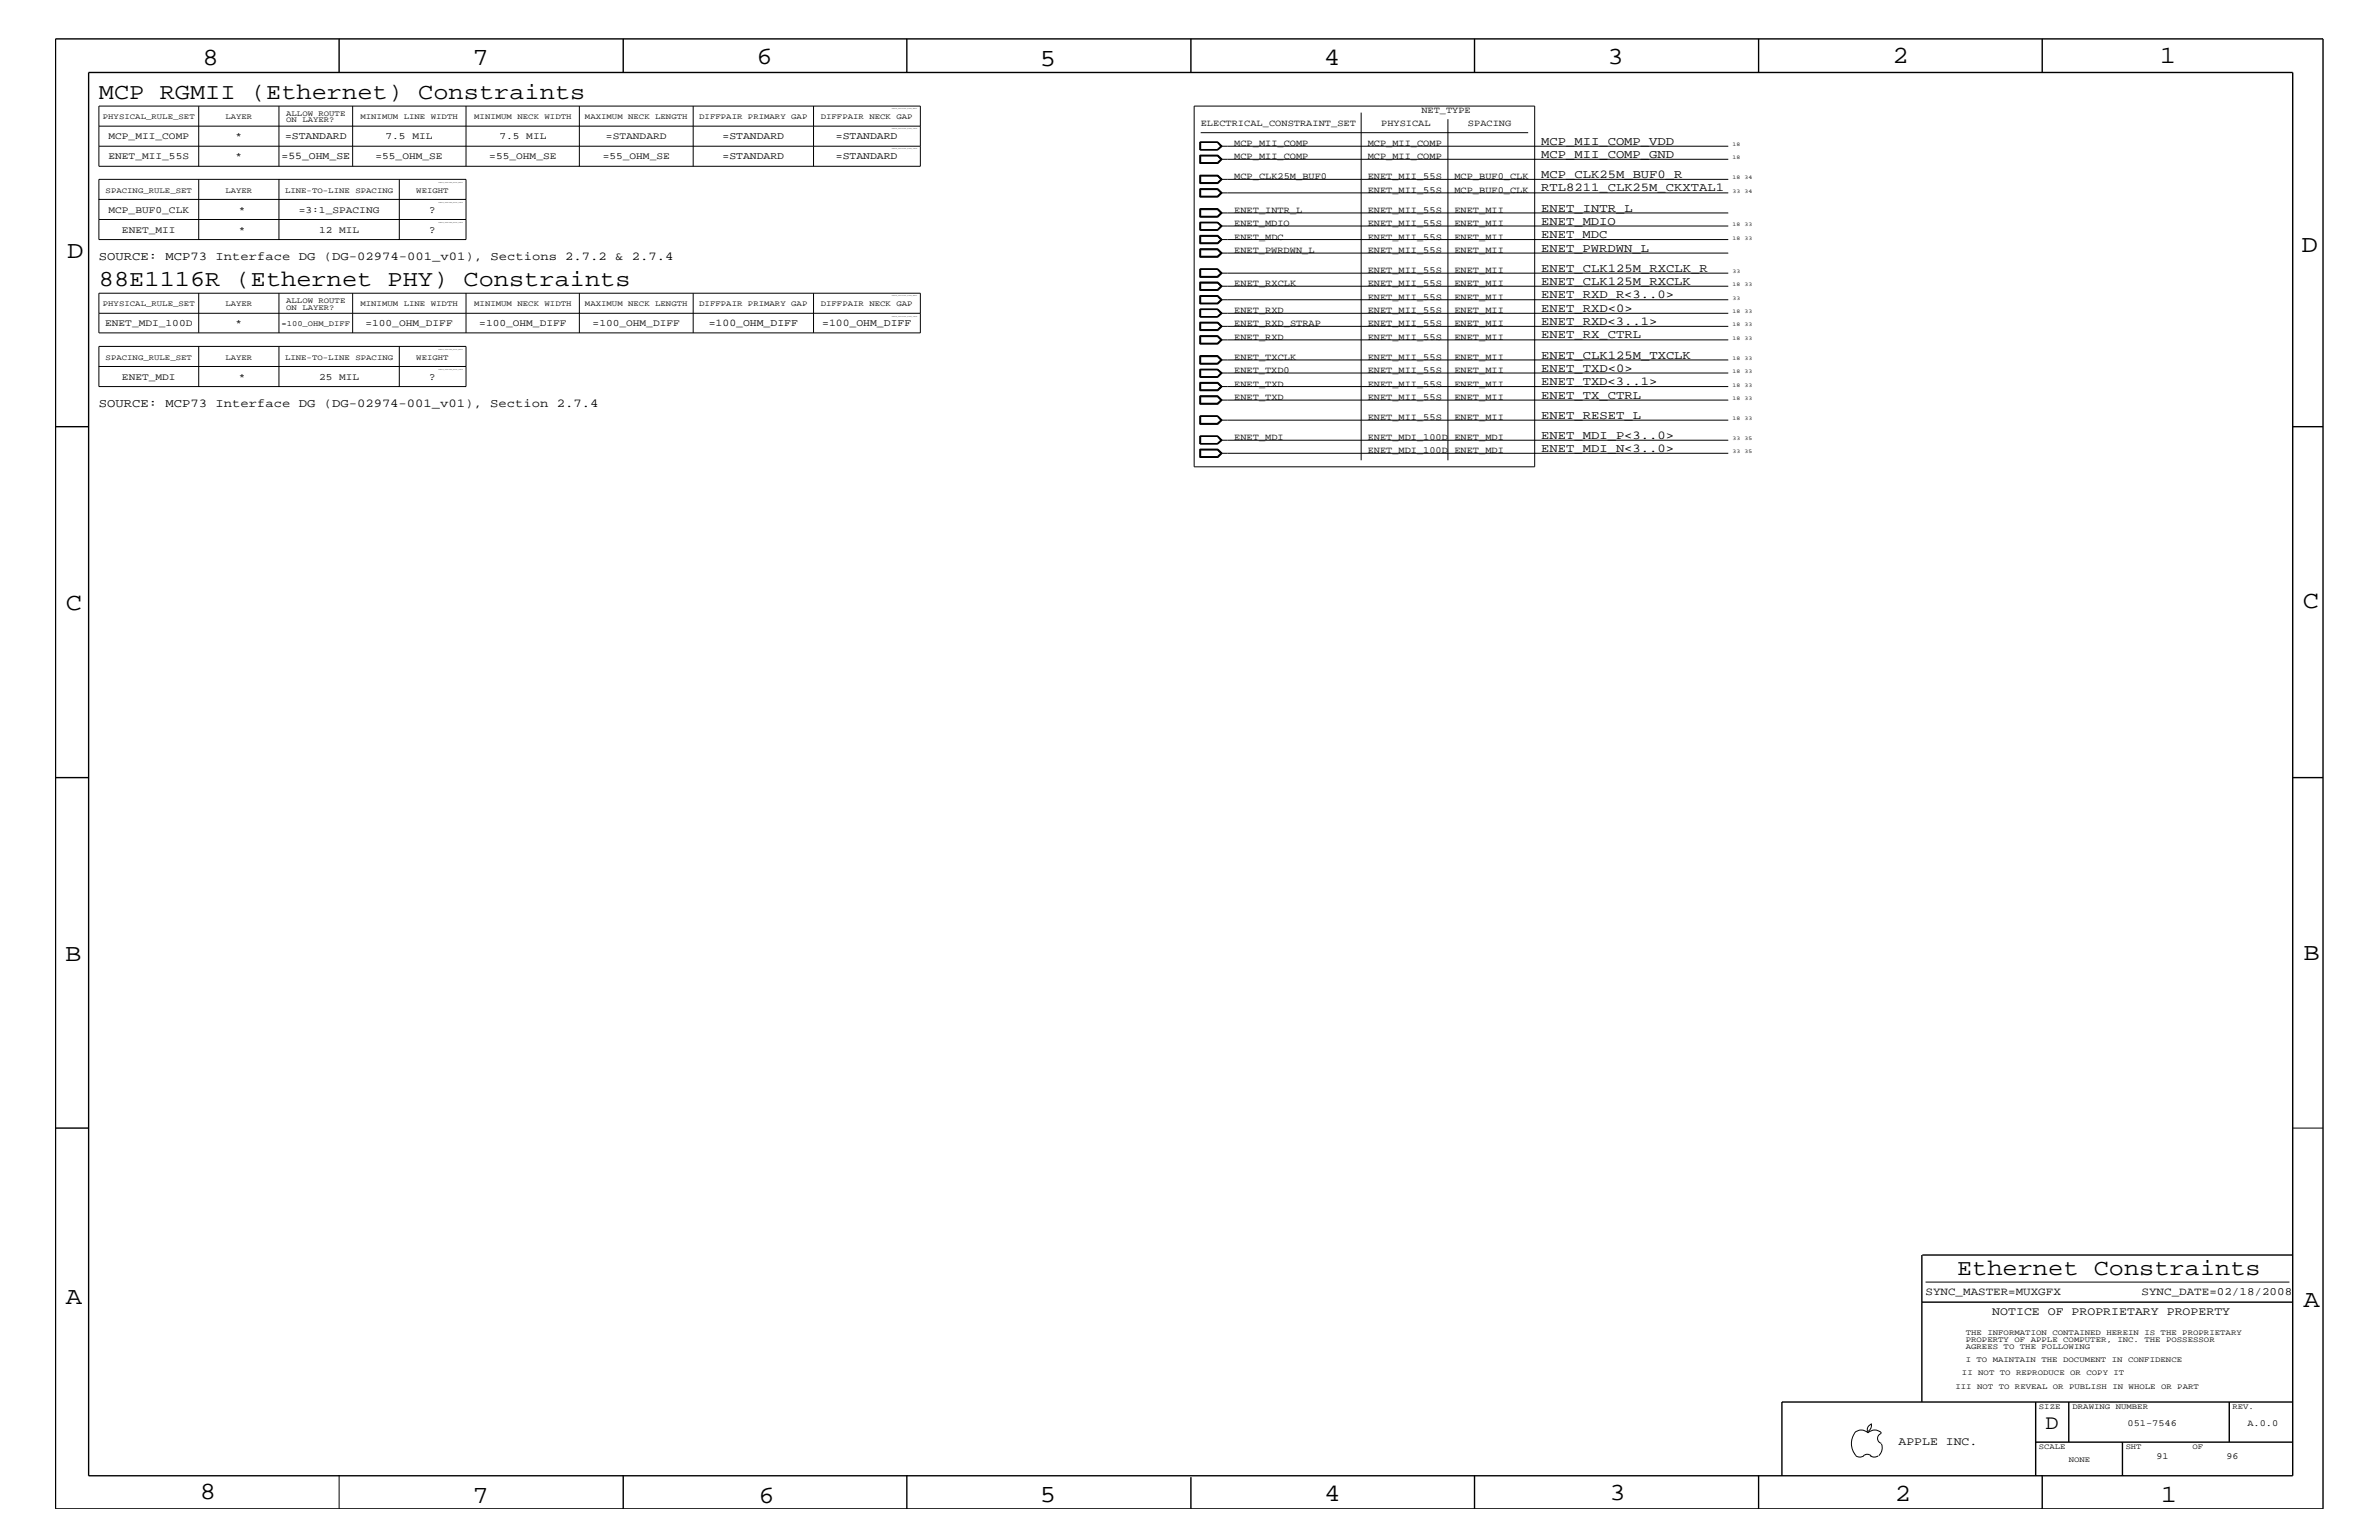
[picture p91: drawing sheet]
<svg xmlns="http://www.w3.org/2000/svg" width="432mm" height="279mm" viewBox="0 0 432 279" stroke-linecap="round" stroke-linejoin="round" font-family="sans-serif">
<defs><g id="words">
<g font-size="4.5">
<text x="36.7" y="11.7">8</text>
<text x="85.8" y="11.7">7</text>
<text x="137.3" y="11.5">6</text>
<text x="240.3" y="11.7">4</text>
<text x="291.8" y="11.5">3</text>
<text x="343.5" y="11.5">2</text>
<text x="392" y="11.5">1</text>
<text x="188.7" y="12.1">5</text>
<text x="12.2" y="46.8">D</text>
<text x="417.7" y="45.7">D</text>
<text x="11.9" y="110.6">C</text>
<text x="418" y="110.3">C</text>
<text x="11.9" y="174.3">B</text>
<text x="418.1" y="174.2">B</text>
<text x="11.9" y="236.7">A</text>
<text x="418.1" y="237.1">A</text>
<text x="36.2" y="271.9">8</text>
<text x="85.8" y="272.7">7</text>
<text x="137.7" y="272.7">6</text>
<text x="188.7" y="272.5">5</text>
<text x="240.4" y="272.3">4</text>
<text x="292.1" y="272.2">3</text>
<text x="343.9" y="272.3">2</text>
<text x="392.2" y="272.6">1</text>
</g>
<g font-size="4.1">
<text x="17.9" y="18">MCP RGMII (Ethernet) Constraints</text>
<text x="17.9" y="51.9">88E1116R (Ethernet PHY) Constraints</text>
<text x="355.2" y="231.3">Ethernet Constraints</text>
</g>
<text font-size="3.7" x="371.3" y="259.3">D</text>
<g font-size="2.2">
<text x="279.7" y="28.6">MCP_MII_COMP_GND</text>
<text x="279.7" y="26.3">MCP_MII_COMP_VDD</text>
<text x="279.7" y="34.7">RTL8211_CLK25M_CKXTAL1</text>
<text x="279.7" y="32.3">MCP_CLK25M_BUF0_R</text>
<text x="279.7" y="38.4">ENET_INTR_L</text>
<text x="279.7" y="40.8">ENET_MDIO</text>
<text x="17.9" y="47.1">SOURCE: MCP73 Interface DG (DG-02974-001_v01), Sections 2.7.2 &amp; 2.7.4</text>
<text x="279.7" y="43.2">ENET_MDC</text>
<text x="279.7" y="45.7">ENET_PWRDWN_L</text>
<text x="279.7" y="49.3">ENET_CLK125M_RXCLK_R</text>
<text x="279.7" y="51.7">ENET_CLK125M_RXCLK</text>
<text x="279.7" y="56.6">ENET_RXD&lt;0&gt;</text>
<text x="279.7" y="59">ENET_RXD&lt;3..1&gt;</text>
<text x="279.7" y="54.1">ENET_RXD_R&lt;3..0&gt;</text>
<text x="279.7" y="65.1">ENET_CLK125M_TXCLK</text>
<text x="279.7" y="61.4">ENET_RX_CTRL</text>
<text x="279.7" y="67.5">ENET_TXD&lt;0&gt;</text>
<text x="279.7" y="69.9">ENET_TXD&lt;3..1&gt;</text>
<text x="17.9" y="73.8">SOURCE: MCP73 Interface DG (DG-02974-001_v01), Section 2.7.4</text>
<text x="279.7" y="72.3">ENET_TX_CTRL</text>
<text x="279.7" y="76">ENET_RESET_L</text>
<text x="279.7" y="79.6">ENET_MDI_P&lt;3..0&gt;</text>
<text x="279.7" y="82">ENET_MDI_N&lt;3..0&gt;</text>
</g>
<g font-size="2.1">
<text x="361.6" y="238.6">NOTICE OF PROPRIETARY PROPERTY</text>
<text x="344.6" y="262.2">APPLE INC.</text>
</g>
<g font-size="2">
<text x="349.5" y="235">SYNC_MASTER=MUXGFX</text>
<text x="388.7" y="235">SYNC_DATE=02/18/2008</text>
</g>
<g font-size="1.9">
<text x="51.1" y="28.9">=55_OHM_SE</text>
<text x="51.7" y="25.3">=STANDARD</text>
<text x="131.1" y="25.3">=STANDARD</text>
<text x="131.1" y="28.9">=STANDARD</text>
<text x="151.7" y="25.3">=STANDARD</text>
<text x="151.7" y="28.9">=STANDARD</text>
<text x="77.9" y="38.6">?</text>
<text x="77.9" y="42.3">?</text>
<text x="128.7" y="59.2">=100_OHM_DIFF</text>
<text x="149.2" y="59.2">=100_OHM_DIFF</text>
<text x="77.9" y="68.9">?</text>
</g>
<g font-size="1.8">
<text x="19.7" y="25.3">MCP_MII_COMP</text>
<text x="19.7" y="28.9">ENET_MII_55S</text>
<text x="42.8" y="25.3">*</text>
<text x="42.8" y="28.9">*</text>
<text x="68.2" y="28.9">=55_OHM_SE</text>
<text x="70" y="25.3">7.5 MIL</text>
<text x="88.8" y="28.9">=55_OHM_SE</text>
<text x="90.6" y="25.3">7.5 MIL</text>
<text x="109.4" y="28.9">=55_OHM_SE</text>
<text x="110" y="25.3">=STANDARD</text>
<text x="19.7" y="38.6">MCP_BUF0_CLK</text>
<text x="43.3" y="38.6">*</text>
<text x="54.2" y="38.6">=3:1_SPACING</text>
<text x="22.1" y="42.3">ENET_MII</text>
<text x="43.3" y="42.3">*</text>
<text x="57.9" y="42.3">12 MIL</text>
<text x="19.1" y="59.2">ENET_MDI_100D</text>
<text x="42.8" y="59.2">*</text>
<text x="66.3" y="59.2">=100_OHM_DIFF</text>
<text x="87" y="59.2">=100_OHM_DIFF</text>
<text x="107.6" y="59.2">=100_OHM_DIFF</text>
<text x="22.1" y="68.9">ENET_MDI</text>
<text x="43.3" y="68.9">*</text>
<text x="57.9" y="68.9">25 MIL</text>
</g>
<g font-size="1.7">
<text x="217.9" y="22.9">ELECTRICAL_CONSTRAINT_SET</text>
<text x="250.7" y="22.9">PHYSICAL</text>
<text x="258" y="20.4">NET_TYPE</text>
<text x="266.4" y="22.9">SPACING</text>
<text x="224" y="28.9">MCP_MII_COMP</text>
<text x="224" y="26.5">MCP_MII_COMP</text>
<text x="248.2" y="28.9">MCP_MII_COMP</text>
<text x="248.2" y="26.5">MCP_MII_COMP</text>
<text x="224" y="32.5">MCP_CLK25M_BUF0</text>
<text x="248.2" y="32.5">ENET_MII_55S</text>
<text x="248.2" y="35">ENET_MII_55S</text>
<text x="264" y="32.5">MCP_BUF0_CLK</text>
<text x="264" y="35">MCP_BUF0_CLK</text>
<text x="224" y="38.6">ENET_INTR_L</text>
<text x="224" y="41">ENET_MDIO</text>
<text x="248.2" y="38.6">ENET_MII_55S</text>
<text x="248.2" y="41">ENET_MII_55S</text>
<text x="264" y="38.6">ENET_MII</text>
<text x="264" y="41">ENET_MII</text>
<text x="224" y="45.9">ENET_PWRDWN_L</text>
<text x="224" y="43.5">ENET_MDC</text>
<text x="248.2" y="43.5">ENET_MII_55S</text>
<text x="248.2" y="45.9">ENET_MII_55S</text>
<text x="264" y="43.5">ENET_MII</text>
<text x="264" y="45.9">ENET_MII</text>
<text x="224" y="51.9">ENET_RXCLK</text>
<text x="248.2" y="49.6">ENET_MII_55S</text>
<text x="248.2" y="51.9">ENET_MII_55S</text>
<text x="264" y="49.6">ENET_MII</text>
<text x="264" y="51.9">ENET_MII</text>
<text x="224" y="56.8">ENET_RXD</text>
<text x="224" y="59.2">ENET_RXD_STRAP</text>
<text x="248.2" y="59.2">ENET_MII_55S</text>
<text x="248.2" y="56.8">ENET_MII_55S</text>
<text x="248.2" y="54.4">ENET_MII_55S</text>
<text x="264" y="59.2">ENET_MII</text>
<text x="264" y="56.8">ENET_MII</text>
<text x="264" y="54.4">ENET_MII</text>
<text x="224" y="65.3">ENET_TXCLK</text>
<text x="224" y="61.7">ENET_RXD</text>
<text x="248.2" y="65.3">ENET_MII_55S</text>
<text x="248.2" y="61.7">ENET_MII_55S</text>
<text x="264" y="65.3">ENET_MII</text>
<text x="264" y="61.7">ENET_MII</text>
<text x="224" y="67.7">ENET_TXD0</text>
<text x="224" y="70.1">ENET_TXD</text>
<text x="248.2" y="70.1">ENET_MII_55S</text>
<text x="248.2" y="67.7">ENET_MII_55S</text>
<text x="264" y="70.1">ENET_MII</text>
<text x="264" y="67.7">ENET_MII</text>
<text x="224" y="72.6">ENET_TXD</text>
<text x="248.2" y="76.2">ENET_MII_55S</text>
<text x="248.2" y="72.6">ENET_MII_55S</text>
<text x="264" y="76.2">ENET_MII</text>
<text x="264" y="72.6">ENET_MII</text>
<text x="224" y="79.9">ENET_MDI</text>
<text x="248.2" y="79.9">ENET_MDI_100D</text>
<text x="248.2" y="82.2">ENET_MDI_100D</text>
<text x="264" y="79.9">ENET_MDI</text>
<text x="264" y="82.2">ENET_MDI</text>
<text x="386.2" y="258.7">051-7546</text>
<text x="407.9" y="258.7">A.0.0</text>
<text x="391.4" y="264.7">91</text>
<text x="404.1" y="264.7">96</text>
</g>
<g font-size="1.4">
<text x="18.7" y="21.6">PHYSICAL_RULE_SET</text>
<text x="40.9" y="21.6">LAYER</text>
<text x="51.9" y="21">ALLOW ROUTE</text>
<text x="51.9" y="22.2">ON LAYER?</text>
<text x="65.4" y="21.6">MINIMUM LINE WIDTH</text>
<text x="86.1" y="21.6">MINIMUM NECK WIDTH</text>
<text x="106.2" y="21.6">MAXIMUM NECK LENGTH</text>
<text x="126.9" y="21.6">DIFFPAIR PRIMARY GAP</text>
<text x="149" y="21.6">DIFFPAIR NECK GAP</text>
<text x="19.2" y="35">SPACING_RULE_SET</text>
<text x="40.9" y="35">LAYER</text>
<text x="51.7" y="35">LINE-TO-LINE SPACING</text>
<text x="75.6" y="35">WEIGHT</text>
<text x="18.7" y="55.6">PHYSICAL_RULE_SET</text>
<text x="40.9" y="55.6">LAYER</text>
<text x="51.1" y="59.2">=100_OHM_DIFF</text>
<text x="51.9" y="55">ALLOW ROUTE</text>
<text x="51.9" y="56.2">ON LAYER?</text>
<text x="65.4" y="55.6">MINIMUM LINE WIDTH</text>
<text x="86.1" y="55.6">MINIMUM NECK WIDTH</text>
<text x="106.2" y="55.6">MAXIMUM NECK LENGTH</text>
<text x="126.9" y="55.6">DIFFPAIR PRIMARY GAP</text>
<text x="149" y="55.6">DIFFPAIR NECK GAP</text>
<text x="19.2" y="65.3">SPACING_RULE_SET</text>
<text x="40.9" y="65.3">LAYER</text>
<text x="51.7" y="65.3">LINE-TO-LINE SPACING</text>
<text x="75.6" y="65.3">WEIGHT</text>
<text x="356.8" y="242.3">THE INFORMATION CONTAINED HEREIN IS THE PROPRIETARY</text>
<text x="356.8" y="243.5">PROPERTY OF APPLE COMPUTER, INC. THE POSSESSOR</text>
<text x="356.8" y="244.7">AGREES TO THE FOLLOWING</text>
<text x="354.9" y="252">III NOT TO REVEAL OR PUBLISH IN WHOLE OR PART</text>
<text x="356.1" y="249.5">II NOT TO REPRODUCE OR COPY IT</text>
<text x="356.8" y="247.1">I TO MAINTAIN THE DOCUMENT IN CONFIDENCE</text>
<text x="370.1" y="255.6">SIZE</text>
<text x="376.2" y="255.6">DRAWING NUMBER</text>
<text x="405.2" y="255.6">REV.</text>
<text x="370.1" y="262.9">SCALE</text>
<text x="385.8" y="262.9">SHT</text>
<text x="397.9" y="262.9">OF</text>
<text x="375.5" y="265.3">NONE</text>
</g>
<g font-size="1">
<text x="314.5" y="28.9">18</text>
<text x="314.5" y="26.5">18</text>
<text x="314.5" y="35">33</text>
<text x="314.5" y="32.5">18</text>
<text x="316.7" y="35">34</text>
<text x="316.7" y="32.5">34</text>
<text x="314.5" y="41">18</text>
<text x="316.7" y="41">33</text>
<text x="314.5" y="43.5">18</text>
<text x="316.7" y="43.5">33</text>
<text x="314.5" y="49.6">33</text>
<text x="314.5" y="51.9">18</text>
<text x="316.7" y="51.9">33</text>
<text x="314.5" y="56.8">18</text>
<text x="314.5" y="59.2">18</text>
<text x="314.5" y="54.4">33</text>
<text x="316.7" y="56.8">33</text>
<text x="316.7" y="59.2">33</text>
<text x="314.5" y="65.3">18</text>
<text x="314.5" y="61.7">18</text>
<text x="316.7" y="65.3">33</text>
<text x="316.7" y="61.7">33</text>
<text x="314.5" y="67.7">18</text>
<text x="314.5" y="70.1">18</text>
<text x="316.7" y="67.7">33</text>
<text x="316.7" y="70.1">33</text>
<text x="314.5" y="72.6">18</text>
<text x="314.5" y="76.2">18</text>
<text x="316.7" y="72.6">33</text>
<text x="316.7" y="76.2">33</text>
<text x="314.5" y="79.9">33</text>
<text x="314.5" y="82.2">33</text>
<text x="316.7" y="79.9">35</text>
<text x="316.7" y="82.2">35</text>
</g>
<g font-size=".3">
<text x="161.9" y="19.8">TABLE_PHYSICAL_RULE_HEAD</text>
<text x="161.9" y="23.5">TABLE_PHYSICAL_RULE_ITEM</text>
<text x="161.9" y="27.1">TABLE_PHYSICAL_RULE_ITEM</text>
<text x="79.6" y="33.1">TABLE_SPACING_RULE_HEAD</text>
<text x="79.6" y="36.8">TABLE_SPACING_RULE_ITEM</text>
<text x="79.6" y="40.4">TABLE_SPACING_RULE_ITEM</text>
<text x="161.9" y="53.8">TABLE_PHYSICAL_RULE_HEAD</text>
<text x="161.9" y="57.4">TABLE_PHYSICAL_RULE_ITEM</text>
<text x="79.6" y="63.4">TABLE_SPACING_RULE_HEAD</text>
<text x="79.6" y="67.1">TABLE_SPACING_RULE_ITEM</text>
</g>
</g></defs>
<g fill="none" stroke="#000" stroke-width=".18">
<path d="M17.9 19.2h149.1v11h-149.1zM36.1 19.2v11M50.6 19.2v11M64 19.2v11M84.6 19.2v11M105.2 19.2v11M125.8 19.2v11M147.7 19.2v11M216.7 19.2h61.9v65.5h-61.9zM17.9 36.2v7.3h66.7v-11h-66.7v3.7h66.7M17.9 26.5h149.1M17.9 22.9h149.1"/>
<path d="M17.9 39.8h66.7M36.1 32.5v11M50.6 32.5v11M72.5 32.5v11M217.8 25.8h3.3l.7 .7-.7 .7h-3.3zM217.8 28.1h3.3l.7 .8-.7 .8h-3.3zM217.8 31.8h3.3l.7 .7-.7 .8h-3.3zM217.8 34.2h3.3l.7 .8-.7 .8h-3.3zM217.8 37.9h3.3l.7 .7-.7 .8h-3.3zM217.8 25.8v1.4M217.8 37.9v1.4h3.2M217.8 27.1h3.2"/>
<path d="M217.8 25.9h3.2M217.8 38h3.2l.7 .6-.7 .7M217.9 25.9v1.2M217.9 28.3h3.1l.6 .6-.6 .6h-3.1zM217.9 31.9h3.1l.6 .6-.6 .6h-3.1zM217.9 34.4h3.1l.6 .6-.6 .6h-3.1zM217.9 38h3.1l.6 .6-.6 .6h-3.1zM217.9 24.1h59.5M221 28.2h-3.2v1.5M221 31.9h-3.2v1.3h3.2M221 34.3h-3.2v1.4h3.2M221 25.9l.7 .6-.7 .6"/>
<path d="M221 25.8l.7 .7-.7 .7M221 25.9l.6 .6M221 28.2l.7 .7-.7 .7h-3.2M221 28.2l.7 .7-.7 .8M221 31.9l.7 .6-.7 .7M221 34.3l.7 .7-.7 .7M221 37.9l.7 .7-.7 .7M221.6 26.5l-.6 .6M221.6 26.5h92.1M221.6 28.9h92.1M221.6 32.5h92.1M221.6 35h92.1"/>
<path d="M221.6 38.6h92.1M247.1 20.4v63.1M262.8 21.6v61.9M17.9 56.8h149.1M17.9 53.2h149.1v7.2h-149.1zM36.1 53.2v7.2M50.6 53.2v7.2M64 53.2v7.2M84.6 53.2v7.2M105.2 53.2v7.2M125.8 53.2v7.2M147.7 53.2v7.2"/>
<path d="M217.8 40.3h3.3l.7 .7-.7 .8h-3.3zM217.8 42.7h3.3l.7 .8-.7 .7h-3.3zM217.8 45.2h3.3l.7 .7-.7 .8h-3.3zM217.8 48.8h3.3l.7 .8-.7 .7h-3.3zM217.8 51.2h3.3l.7 .7-.7 .8h-3.3zM217.8 53.6h3.3l.7 .8-.7 .7h-3.3zM217.8 56.1h3.3l.7 .7-.7 .7h-3.3zM217.8 58.4h3.3l.7 .8-.7 .8h-3.3zM217.8 40.3v1.5M217.8 45.2v1.4h3.2l.7-.7-.7-.7M217.8 48.8v1.4h3.2l.7-.6-.7-.8M217.8 52.7v-1.4h3.2l.7 .6-.7 .8"/>
<path d="M217.8 56.1v1.4M217.8 41.7h3.2M217.8 40.4h3.2M217.8 46.5h3.2M217.8 45.2h3.2l.7 .7-.7 .6M217.8 51.3h3.2M217.8 50.2h3.2M217.8 48.9h3.2M217.8 57.4h3.2M217.8 56.2h3.2M217.9 40.4v1.3M217.9 42.9h3.1l.6 .6-.6 .6h-3.1z"/>
<path d="M217.9 48.9v1.3M217.9 51.3v1.2h3.1l.6-.6M217.9 53.8h3.1l.6 .6-.6 .6h-3.1zM217.9 56.2v1.2M217.9 58.6h3.1l.6 .6-.6 .6h-3.1zM221 42.8h-3.2v1.3h3.2M221 53.7h-3.2v1.4h3.2M221 58.5h-3.2v1.4h3.2M221 40.4l.7 .6-.7 .7M221 40.3l.7 .7-.7 .8M221 40.4l.6 .6M221 42.8l.7 .7-.7 .6"/>
<path d="M221 51.3l.7 .6-.7 .7h-3.2M221 51.3l.6 .6M221 58.5l.7 .7-.7 .7M221 48.9l.7 .7-.7 .6M221 48.9l.6 .7M221 53.7l.7 .7-.7 .7M221 56.2l.7 .6-.7 .6M221 56.1l.7 .7-.7 .7M221 56.2l.6 .6M221.6 45.9l-.6-.6h-3.1v1.2M221.6 41l-.6 .7M221.6 41h92.1"/>
<path d="M221.6 43.5h92.1M221.6 45.9l-.6 .6M221.6 45.9h92.1M221.6 51.9h92.1M221.6 59.2h92.1M221.6 49.6l-.6 .6M221.6 49.6h92.1M221.6 54.4h92.1M221.6 56.8l-.6 .6M221.6 56.8h92.1M17.9 66.5v3.6h66.7v-7.2h-66.7v3.6h66.7M36.1 62.9v7.2"/>
<path d="M50.6 62.9v7.2M72.5 62.9v7.2M217.8 79.1h3.3l.7 .8-.7 .6h-3.3zM217.8 60.9h3.3l.7 .8-.7 .7h-3.3zM217.8 64.5h3.3l.7 .8-.7 .8h-3.3zM217.8 67h3.3l.7 .7-.7 .7h-3.3zM217.8 69.4h3.3l.7 .7-.7 .8h-3.3zM217.8 71.8h3.3l.7 .8-.7 .7h-3.3zM217.8 75.5h3.3l.7 .7-.7 .8h-3.3zM217.8 64.5v1.5h3.2M217.8 67v1.4M217.8 71.8v1.5h3.2l.7-.7-.7-.8"/>
<path d="M217.8 75.5v1.4h3.2l.7-.7-.7-.7M217.8 79.1v1.4M217.8 79.2h3.2M217.8 64.6h3.2l.7 .7-.7 .7M217.8 73.2h3.2M217.8 71.9h3.2l.7 .7-.7 .6M217.8 68.4h3.2M217.8 67.1h3.2M217.8 76.8h3.2M217.8 75.6h3.2M217.9 61.1h3.1l.6 .6-.6 .6h-3.1zM217.9 64.7h3.1l.6 .6-.6 .6h-3.1z"/>
<path d="M217.9 67.1v1.3M217.9 69.5h3.1l.6 .6-.6 .6h-3.1zM217.9 75.6v1.2M217.9 79.2v1.3M221 79.2l.7 .7-.7 .6M221 79.1l.7 .8-.7 .6M221 61h-3.2v1.3h3.2M221 69.5h-3.2v1.3h3.2M221 79.2l.6 .7M221 61l.7 .7-.7 .6M221 64.5l.7 .8-.7 .7M221 67.1l.7 .6-.7 .7"/>
<path d="M221 67l.7 .7-.7 .7M221 67.1l.6 .6M221 75.6l.7 .6-.7 .6M221 75.6l.6 .6M221 69.5l.7 .6-.7 .7M221.6 79.9l-.6 .6M221.6 72.6l-.6-.6h-3.1v1.2M221.6 79.9h92.1M221.6 61.7h92.1M221.6 65.3h92.1M221.6 72.6l-.6 .6M221.6 72.6h92.1"/>
<path d="M221.6 67.7l-.6 .7M221.6 67.7h92.1M221.6 76.2l-.6 .6M221.6 76.2h92.1M221.6 70.1h92.1M217.8 81.5h3.3l.7 .7-.7 .8h-3.3zM217.8 80.5h3.2M217.9 81.6h3.1l.6 .6-.6 .6h-3.1zM221 81.6h-3.2v1.4M221 81.6l.7 .6-.7 .7h-3.2M221 81.6l.7 .6-.7 .8M221.6 82.2h92.1"/>
<path d="M416.1 204.7h5.5M349.5 232.6h66M336.6 260a1.69 1.69 0 0 1 2.4 0 1.72 1.72 0 0 1 2.5 0M339.6 258.3l.1 .1a1.27 1.27 0 0 1-.7 1.3M339.6 258.4a.99 .99 0 0 0-.6 1.4M61.6 267.7v6.1M336.6 260a3.3 3.3 0 0 0 .3 4.1M336.9 264.1l.7 .3 .7-.3M338.2 264.1l.7-.3 .7 .3M339.5 264.1l.7 .3 .7-.3M341.5 260.1a.93 .93 0 0 0-.7 .9 .93 .93 0 0 0 .7 .9M341.5 262l.1 .7a1.99 1.99 0 0 1-.6 1.4"/>
</g>
<g fill="none" stroke="#000" stroke-width=".25">
<path d="M10.1 7.1h411.5v266.7h-411.5zM16.1 13.2h400v254.5h-400zM61.6 7.1v6.1M113.1 7.1v6.1M164.6 7.1v6.1M216.2 7.1v6.1M267.6 7.1v6.1M319.2 7.1v6.1M370.7 7.1v6.1M10.1 77.4h6M416.1 77.4h5.5M10.1 141.1h6"/>
<path d="M416.1 141.1h5.5M10.1 204.7h6M348.8 236.2h67.3M348.8 227.7v26.7M348.9 227.7h67.2M369.5 254.4v13.3M375.5 254.4v7.2M404.6 254.4v7.2M416.1 254.4h-92.7v13.3M113.1 267.7v6.1M164.6 267.7v6.1M216.2 268v5.8"/>
<path d="M267.6 267.7v6.1M319.2 267.7v6.1M369.5 261.6h46.6M370.7 267.7v6.1M385.2 261.6v6.1"/>
</g>
<use href="#words"/>
</svg>
